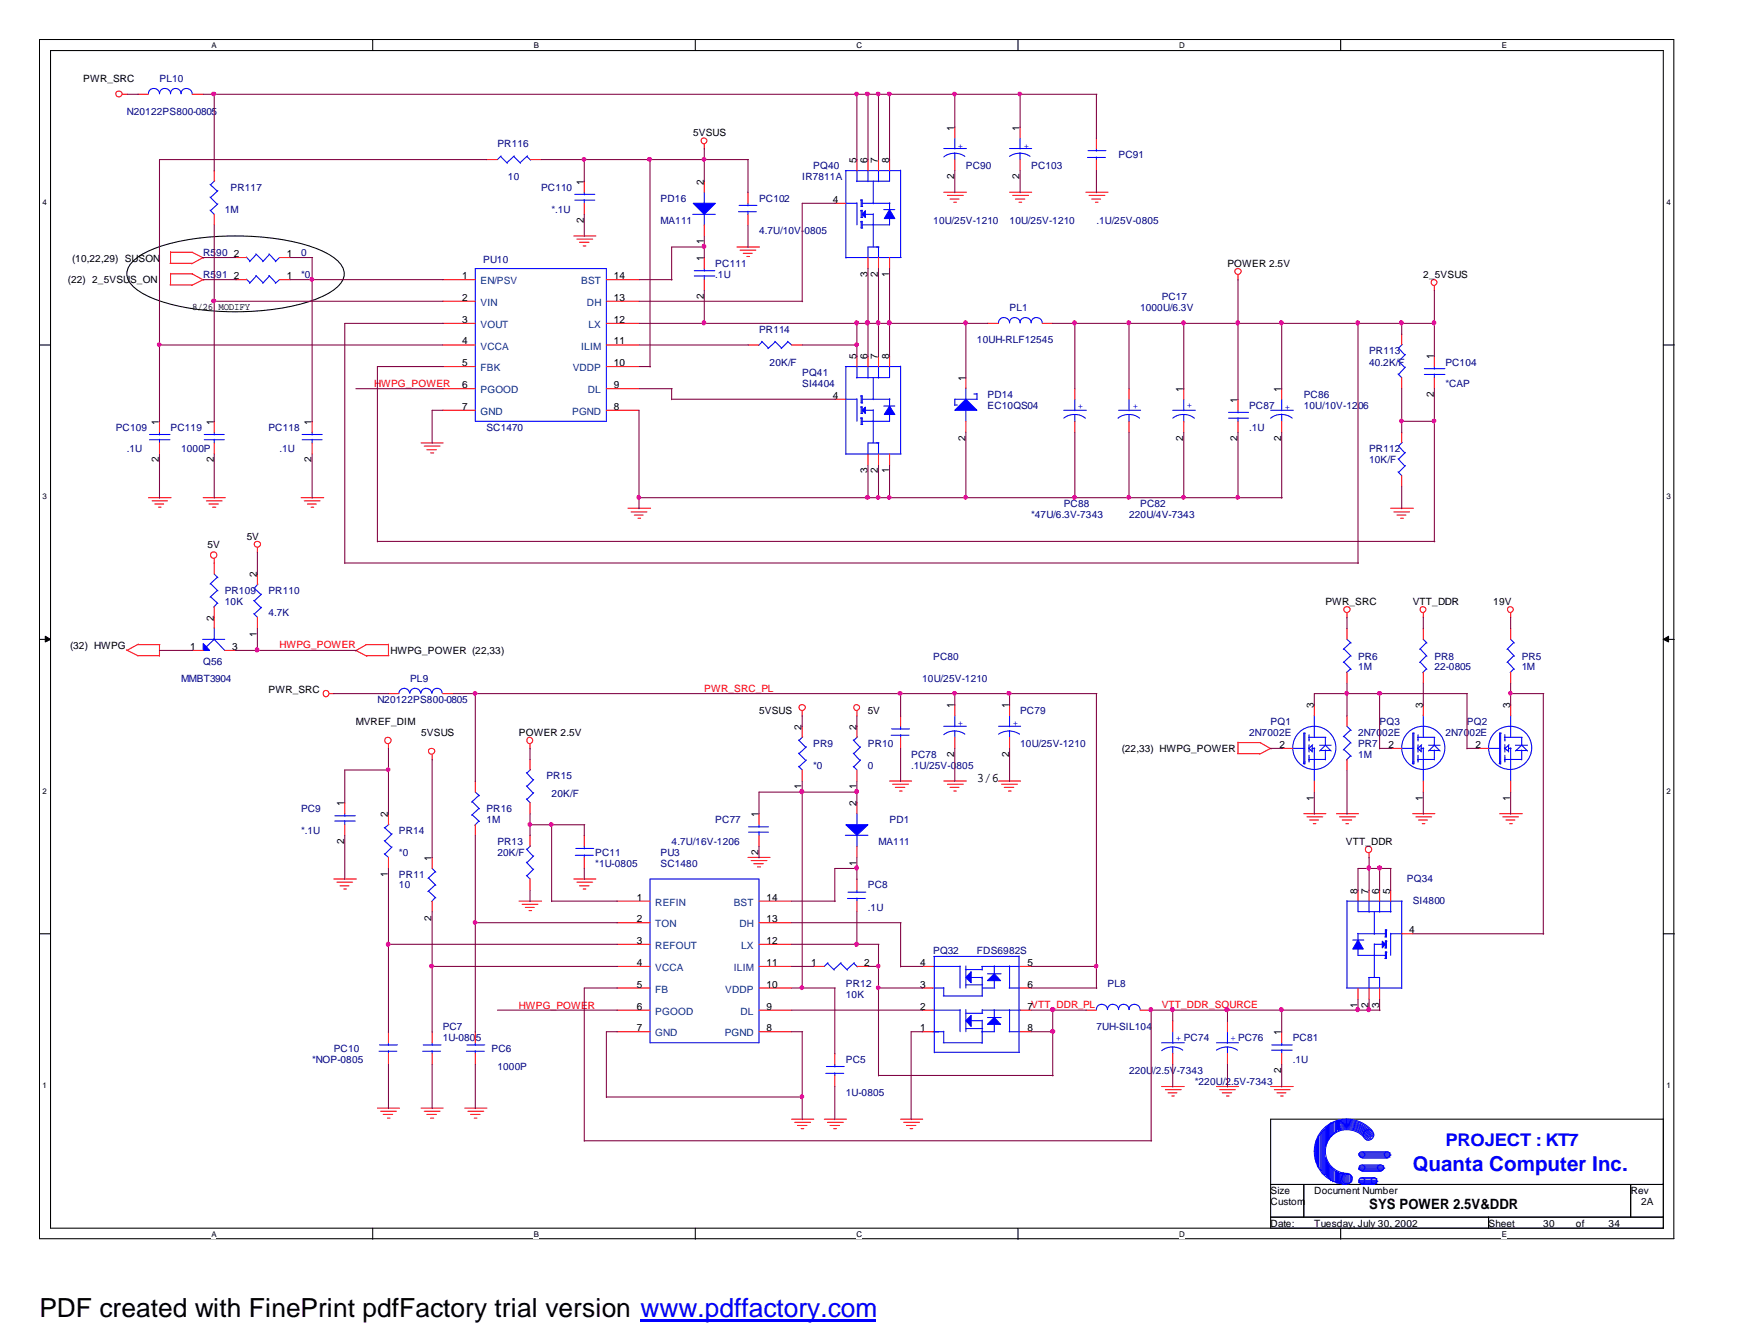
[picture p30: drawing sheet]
<svg xmlns="http://www.w3.org/2000/svg" width="279mm" height="216mm" viewBox="0 0 279 216" stroke-linecap="round" stroke-linejoin="round" font-family="sans-serif">
<defs><g id="words">
<text font-size="4.2" x="6.3" y="211.7">PDF created with FinePrint pdfFactory trial version www.pdffactory.com</text>
<text font-size="3.3" fill="#00f" x="227.2" y="188.2">Quanta Computer Inc.</text>
<text font-size="2.8" fill="#00f" x="232.5" y="184.2">PROJECT : KT7</text>
<text font-size="2.3" x="220.2" y="194.3">SYS POWER 2.5V&amp;DDR</text>
<text font-size="2.1" x="157.1" y="125.6">3/6</text>
<g font-size="1.6">
<text x="13.4" y="13.1">PWR_SRC</text>
<text x="111.5" y="21.9">5VSUS</text>
<text x="153.5" y="21" transform="rotate(-90 153.5 21)">1</text>
<text x="164" y="21" transform="rotate(-90 164 21)">1</text>
<text x="93.9" y="29.7" transform="rotate(-90 93.9 29.7)">1</text>
<text x="113.2" y="29.7" transform="rotate(-90 113.2 29.7)">2</text>
<text x="137.8" y="26.2" transform="rotate(-90 137.8 26.2)">5</text>
<text x="139.5" y="26.2" transform="rotate(-90 139.5 26.2)">6</text>
<text x="141.2" y="26.2" transform="rotate(-90 141.2 26.2)">7</text>
<text x="143" y="26.2" transform="rotate(-90 143 26.2)">8</text>
<text x="153.5" y="28.8" transform="rotate(-90 153.5 28.8)">2</text>
<text x="164" y="28.8" transform="rotate(-90 164 28.8)">2</text>
<text x="93.9" y="35.8" transform="rotate(-90 93.9 35.8)">2</text>
<text x="133.9" y="32.6">4</text>
<text x="37.6" y="41.3">2</text>
<text x="46.1" y="41.3">1</text>
<text x="113.2" y="42" transform="rotate(-90 113.2 42)">1</text>
<text x="113.2" y="39.3" transform="rotate(-90 113.2 39.3)">1</text>
<text x="10.9" y="45.6">(22) 2_5VSUS_ON</text>
<text x="11.6" y="42.1">(10,22,29) SUSON</text>
<text x="37.6" y="44.9">2</text>
<text x="46.1" y="44.9">1</text>
<text x="74.3" y="44.9">1</text>
<text x="98.7" y="44.9">14</text>
<text x="139.5" y="44.5" transform="rotate(-90 139.5 44.5)">3</text>
<text x="141.2" y="44.5" transform="rotate(-90 141.2 44.5)">2</text>
<text x="143" y="44.5" transform="rotate(-90 143 44.5)">1</text>
<text x="197.4" y="42.9">POWER 2.5V</text>
<text x="228.9" y="44.7">2_5VSUS</text>
<text x="30.9" y="49.8">8/26 MODIFY</text>
<text x="74.3" y="48.3">2</text>
<text x="74.3" y="51.9">3</text>
<text x="98.7" y="51.9">12</text>
<text x="98.7" y="48.3">13</text>
<text x="113.2" y="48.1" transform="rotate(-90 113.2 48.1)">2</text>
<text x="74.3" y="55.4">4</text>
<text x="74.3" y="58.8">5</text>
<text x="98.7" y="58.8">10</text>
<text x="98.7" y="55.4">11</text>
<text x="137.8" y="57.7" transform="rotate(-90 137.8 57.7)">5</text>
<text x="139.5" y="57.7" transform="rotate(-90 139.5 57.7)">6</text>
<text x="141.2" y="57.7" transform="rotate(-90 141.2 57.7)">7</text>
<text x="143" y="57.7" transform="rotate(-90 143 57.7)">8</text>
<text x="230.6" y="57.7" transform="rotate(-90 230.6 57.7)">1</text>
<text x="74.3" y="62.4">6</text>
<text x="74.3" y="65.9">7</text>
<text x="98.7" y="65.9">8</text>
<text x="98.7" y="62.4">9</text>
<text x="133.9" y="64.1">4</text>
<text x="155.3" y="61.3" transform="rotate(-90 155.3 61.3)">1</text>
<text x="190.3" y="63" transform="rotate(-90 190.3 63)">1</text>
<text x="199.1" y="64.8" transform="rotate(-90 199.1 64.8)">1</text>
<text x="206.1" y="63" transform="rotate(-90 206.1 63)">1</text>
<text x="230.6" y="63.8" transform="rotate(-90 230.6 63.8)">2</text>
<text x="25.6" y="68.3" transform="rotate(-90 25.6 68.3)">1</text>
<text x="34.4" y="68.3" transform="rotate(-90 34.4 68.3)">1</text>
<text x="50.1" y="68.3" transform="rotate(-90 50.1 68.3)">1</text>
<text x="155.3" y="70.9" transform="rotate(-90 155.3 70.9)">2</text>
<text x="190.3" y="70.9" transform="rotate(-90 190.3 70.9)">2</text>
<text x="199.1" y="70.9" transform="rotate(-90 199.1 70.9)">2</text>
<text x="206.1" y="70.9" transform="rotate(-90 206.1 70.9)">2</text>
<text x="25.6" y="74.3" transform="rotate(-90 25.6 74.3)">2</text>
<text x="34.4" y="74.3" transform="rotate(-90 34.4 74.3)">2</text>
<text x="50.1" y="74.3" transform="rotate(-90 50.1 74.3)">2</text>
<text x="139.5" y="76.1" transform="rotate(-90 139.5 76.1)">3</text>
<text x="141.2" y="76.1" transform="rotate(-90 141.2 76.1)">2</text>
<text x="143" y="76.1" transform="rotate(-90 143 76.1)">1</text>
<text x="33.4" y="88.1">5V</text>
<text x="39.7" y="86.8">5V</text>
<text x="41.3" y="92.8" transform="rotate(-90 41.3 92.8)">2</text>
<text x="34.4" y="99.8" transform="rotate(-90 34.4 99.8)">2</text>
<text x="213.2" y="97.3">PWR_SRC</text>
<text x="227.2" y="97.3">VTT_DDR</text>
<text x="240.2" y="97.3">19V</text>
<text x="11.3" y="104.3">(32) HWPG</text>
<text x="30.6" y="104.5">1</text>
<text x="37.3" y="104.5">3</text>
<text x="41.3" y="102.4" transform="rotate(-90 41.3 102.4)">1</text>
<text x="62.8" y="105.2">HWPG_POWER (22,33)</text>
<text x="43.2" y="111.3">PWR_SRC</text>
<text x="153.5" y="113.9" transform="rotate(-90 153.5 113.9)">1</text>
<text x="162.3" y="113.9" transform="rotate(-90 162.3 113.9)">1</text>
<text x="211.3" y="113.9" transform="rotate(-90 211.3 113.9)">3</text>
<text x="228.9" y="113.9" transform="rotate(-90 228.9 113.9)">3</text>
<text x="242.9" y="113.9" transform="rotate(-90 242.9 113.9)">3</text>
<text x="57.2" y="116.6">MVREF_DIM</text>
<text x="67.7" y="118.3">5VSUS</text>
<text x="83.5" y="118.3">POWER 2.5V</text>
<text x="122.1" y="114.8">5VSUS</text>
<text x="128.9" y="117.3" transform="rotate(-90 128.9 117.3)">2</text>
<text x="137.8" y="117.3" transform="rotate(-90 137.8 117.3)">2</text>
<text x="139.6" y="114.8">5V</text>
<text x="153.5" y="121.7" transform="rotate(-90 153.5 121.7)">2</text>
<text x="162.3" y="121.7" transform="rotate(-90 162.3 121.7)">2</text>
<text x="180.4" y="120.9">(22,33) HWPG_POWER</text>
<text x="205.8" y="120.2">2</text>
<text x="223.4" y="120.2">2</text>
<text x="237.3" y="120.2">2</text>
<text x="55.4" y="129.6" transform="rotate(-90 55.4 129.6)">1</text>
<text x="62.4" y="131.4" transform="rotate(-90 62.4 131.4)">2</text>
<text x="122" y="131.4" transform="rotate(-90 122 131.4)">1</text>
<text x="128.9" y="126.9" transform="rotate(-90 128.9 126.9)">1</text>
<text x="137.8" y="129.6" transform="rotate(-90 137.8 129.6)">2</text>
<text x="137.8" y="126.9" transform="rotate(-90 137.8 126.9)">1</text>
<text x="211.3" y="128.7" transform="rotate(-90 211.3 128.7)">1</text>
<text x="228.9" y="128.7" transform="rotate(-90 228.9 128.7)">1</text>
<text x="242.9" y="128.7" transform="rotate(-90 242.9 128.7)">1</text>
<text x="55.4" y="135.7" transform="rotate(-90 55.4 135.7)">2</text>
<text x="122" y="137.4" transform="rotate(-90 122 137.4)">2</text>
<text x="216.5" y="135.8">VTT_DDR</text>
<text x="62.4" y="141" transform="rotate(-90 62.4 141)">1</text>
<text x="69.4" y="138.4" transform="rotate(-90 69.4 138.4)">1</text>
<text x="137.8" y="139.2" transform="rotate(-90 137.8 139.2)">1</text>
<text x="218.4" y="143.7" transform="rotate(-90 218.4 143.7)">8</text>
<text x="220.1" y="143.7" transform="rotate(-90 220.1 143.7)">7</text>
<text x="221.8" y="143.7" transform="rotate(-90 221.8 143.7)">6</text>
<text x="223.6" y="143.7" transform="rotate(-90 223.6 143.7)">5</text>
<text x="69.4" y="148" transform="rotate(-90 69.4 148)">2</text>
<text x="102.4" y="144.8">1</text>
<text x="102.4" y="148.3">2</text>
<text x="123.3" y="148.3">13</text>
<text x="123.3" y="144.8">14</text>
<text x="102.4" y="151.7">3</text>
<text x="102.4" y="155.3">4</text>
<text x="123.3" y="155.3">11</text>
<text x="123.3" y="151.7">12</text>
<text x="130.5" y="155.3">1</text>
<text x="139" y="155.3">2</text>
<text x="148" y="155.3">4</text>
<text x="165.3" y="155.3">5</text>
<text x="226.7" y="150">4</text>
<text x="102.4" y="158.8">5</text>
<text x="123.3" y="158.8">10</text>
<text x="148" y="158.8">3</text>
<text x="165.3" y="158.8">6</text>
<text x="218.4" y="162" transform="rotate(-90 218.4 162)">1</text>
<text x="220.1" y="162" transform="rotate(-90 220.1 162)">2</text>
<text x="221.8" y="162" transform="rotate(-90 221.8 162)">3</text>
<text x="102.4" y="162.3">6</text>
<text x="102.4" y="165.8">7</text>
<text x="123.3" y="165.8">8</text>
<text x="123.3" y="162.3">9</text>
<text x="148" y="165.8">1</text>
<text x="148" y="162.3">2</text>
<text x="165.3" y="165.8">8</text>
<text x="165.3" y="162.3">7VTT_DDR_PL</text>
<text x="206.1" y="166.5" transform="rotate(-90 206.1 166.5)">1</text>
<text x="206.1" y="172.5" transform="rotate(-90 206.1 172.5)">2</text>
<text x="204.4" y="191.9">Size</text>
<text x="211.4" y="191.9">Document Number</text>
<text x="262.3" y="191.9">Rev</text>
<text x="204.4" y="193.7">Custom</text>
<text x="204.4" y="197.2">Date:</text>
<text x="211.4" y="197.2">Tuesday, July 30, 2002</text>
<text x="239.4" y="197.2">Sheet</text>
<text x="248.2" y="197.2">30</text>
<text x="253.5" y="197.2">of</text>
<text x="258.7" y="197.2">34</text>
<text x="264" y="193.7">2A</text>
</g>
<g font-size="1.6" fill="#000080">
<text x="25.7" y="13.1">PL10</text>
<text x="20.4" y="18.5">N20122PS800-0805</text>
<text x="80" y="23.7">PR116</text>
<text x="81.7" y="29">10</text>
<text x="129" y="29">IR7811A</text>
<text x="130.8" y="27.2">PQ40</text>
<text x="155.4" y="27.2">PC90</text>
<text x="165.9" y="27.2">PC103</text>
<text x="179.9" y="25.4">PC91</text>
<text x="36.2" y="34.2">1M</text>
<text x="37.1" y="30.6">PR117</text>
<text x="87" y="30.6">PC110</text>
<text x="88.7" y="34.2">*.1U</text>
<text x="106.3" y="32.4">PD16</text>
<text x="106.3" y="36">MA111</text>
<text x="122.1" y="32.4">PC102</text>
<text x="150.1" y="36">10U/25V-1210</text>
<text x="162.4" y="36">10U/25V-1210</text>
<text x="176.4" y="36">.1U/25V-0805</text>
<text x="32.7" y="41.2">R590</text>
<text x="48.4" y="41.2">0</text>
<text x="122.1" y="37.7">4.7U/10V-</text>
<text x="129.4" y="37.7">0805</text>
<text x="32.7" y="44.7">R591</text>
<text x="48.4" y="44.7">*0</text>
<text x="77.7" y="42.2">PU10</text>
<text x="115.1" y="42.9">PC111</text>
<text x="115.1" y="44.7">.1U</text>
<text x="122.1" y="53.5">PR114</text>
<text x="162.4" y="50">PL1</text>
<text x="183.4" y="50">1000U/6.3V</text>
<text x="186.9" y="48.2">PC17</text>
<text x="123.8" y="58.8">20K/F</text>
<text x="157.1" y="55.2">10UH-RLF12545</text>
<text x="220.2" y="57">PR113</text>
<text x="220.2" y="58.8">40.2K/F</text>
<text x="232.5" y="58.8">PC104</text>
<text x="129" y="60.5">PQ41</text>
<text x="129" y="62.2">SI4404</text>
<text x="158.8" y="64">PD14</text>
<text x="158.8" y="65.7">EC10QS04</text>
<text x="200.9" y="65.7">PC87</text>
<text x="209.7" y="64">PC86</text>
<text x="209.7" y="65.7">10U/10V-1206</text>
<text x="232.5" y="62.2">*CAP</text>
<text x="18.6" y="69.3">PC109</text>
<text x="27.4" y="69.3">PC119</text>
<text x="43.2" y="69.3">PC118</text>
<text x="78.2" y="69.3">SC1470</text>
<text x="200.9" y="69.3">.1U</text>
<text x="20.4" y="72.7">.1U</text>
<text x="29.1" y="72.7">1000P</text>
<text x="45" y="72.7">.1U</text>
<text x="220.2" y="72.7">PR112</text>
<text x="220.2" y="74.5">10K/F</text>
<text x="165.9" y="83.2">*47U/6.3V-7343</text>
<text x="171.1" y="81.5">PC88</text>
<text x="181.6" y="83.2">220U/4V-7343</text>
<text x="183.4" y="81.5">PC82</text>
<text x="36.2" y="95.5">PR109</text>
<text x="43.2" y="95.5">PR110</text>
<text x="36.2" y="97.3">10K</text>
<text x="43.2" y="99.1">4.7K</text>
<text x="32.7" y="106.9">Q56</text>
<text x="150.1" y="106.1">PC80</text>
<text x="218.4" y="106.1">PR6</text>
<text x="218.4" y="107.8">1M</text>
<text x="230.7" y="106.1">PR8</text>
<text x="230.7" y="107.8">22-0805</text>
<text x="244.8" y="106.1">PR5</text>
<text x="244.8" y="107.8">1M</text>
<text x="29.1" y="109.6">MMBT3904</text>
<text x="60.7" y="113">N20122PS800-0805</text>
<text x="66" y="109.6">PL9</text>
<text x="148.3" y="109.6">10U/25V-1210</text>
<text x="164.1" y="114.8">PC79</text>
<text x="200.9" y="118.3">2N7002E</text>
<text x="204.4" y="116.6">PQ1</text>
<text x="218.4" y="118.3">2N7002E</text>
<text x="221.9" y="116.6">PQ3</text>
<text x="232.5" y="118.3">2N7002E</text>
<text x="236" y="116.6">PQ2</text>
<text x="87.9" y="125.3">PR15</text>
<text x="130.8" y="120.1">PR9</text>
<text x="130.8" y="123.6">*0</text>
<text x="139.6" y="120.1">PR10</text>
<text x="139.6" y="123.6">0</text>
<text x="146.6" y="121.8">PC78</text>
<text x="146.6" y="123.6">.1U/25V-0805</text>
<text x="164.1" y="120.1">10U/25V-1210</text>
<text x="218.4" y="120.1">PR7</text>
<text x="218.4" y="121.8">1M</text>
<text x="48.4" y="130.6">PC9</text>
<text x="78.2" y="130.6">PR16</text>
<text x="88.7" y="128.1">20K/F</text>
<text x="48.4" y="134.1">*.1U</text>
<text x="64.2" y="134.1">PR14</text>
<text x="64.2" y="137.6">*0</text>
<text x="78.2" y="132.3">1M</text>
<text x="80" y="135.8">PR13</text>
<text x="80" y="137.6">20K/F</text>
<text x="95.8" y="137.6">PC11</text>
<text x="106.3" y="137.6">PU3</text>
<text x="108" y="135.8">4.7U/16V-1206</text>
<text x="115.1" y="132.3">PC77</text>
<text x="141.3" y="135.8">MA111</text>
<text x="143.1" y="132.3">PD1</text>
<text x="64.2" y="141.1">PR11</text>
<text x="64.2" y="142.8">10</text>
<text x="95.8" y="139.4">*1U-0805</text>
<text x="106.3" y="139.4">SC1480</text>
<text x="139.6" y="142.8">PC8</text>
<text x="226.3" y="141.8">PQ34</text>
<text x="139.6" y="146.4">.1U</text>
<text x="227.2" y="145.3">SI4800</text>
<text x="150.1" y="153.3">PQ32</text>
<text x="157.1" y="153.3">FDS6982S</text>
<text x="136.1" y="158.7">PR12</text>
<text x="136.1" y="160.4">10K</text>
<text x="178.1" y="158.7">PL8</text>
<text x="71.2" y="165.6">PC7</text>
<text x="71.2" y="167.4">1U-0805</text>
<text x="176.4" y="165.6">7UH-SIL104</text>
<text x="207.9" y="167.4">PC81</text>
<text x="50.2" y="170.9">*NOP-0805</text>
<text x="53.7" y="169.2">PC10</text>
<text x="79.1" y="169.2">PC6</text>
<text x="80" y="172">1000P</text>
<text x="136.1" y="170.9">PC5</text>
<text x="181.6" y="172.6">220U</text>
<text x="185.5" y="172.6">/2.5V-7343</text>
<text x="207.9" y="170.9">.1U</text>
<text x="136.1" y="176.2">1U-0805</text>
<text x="192.2" y="174.4">*220U/2.5V-7343</text>
</g>
<g font-size="1.6" fill="#00f">
<text x="154.1" y="23.9">+</text>
<text x="164.7" y="23.9">+</text>
<text x="173.4" y="65.7">+</text>
<text x="182.2" y="65.7">+</text>
<text x="190.9" y="65.5">+</text>
<text x="206.7" y="66">+</text>
<text x="154.1" y="116.8">+</text>
<text x="162.9" y="116.8">+</text>
<text x="189.1" y="167.4">+ PC74</text>
<text x="198" y="167.4">+ PC76</text>
</g>
<g font-size="1.6" fill="#004080">
<text x="77.3" y="45.7">EN/PSV</text>
<text x="93.5" y="45.7">BST</text>
<text x="77.3" y="49.2">VIN</text>
<text x="77.3" y="52.7">VOUT</text>
<text x="94.4" y="49.2">DH</text>
<text x="94.7" y="52.7">LX</text>
<text x="77.3" y="56.2">VCCA</text>
<text x="77.3" y="59.7">FBK</text>
<text x="92.1" y="59.7">VDDP</text>
<text x="93.5" y="56.2">ILIM</text>
<text x="77.3" y="63.2">PGOOD</text>
<text x="94.6" y="63.2">DL</text>
<text x="77.3" y="66.7">GND</text>
<text x="92" y="66.7">PGND</text>
<text x="105.4" y="145.6">REFIN</text>
<text x="105.4" y="149.1">TON</text>
<text x="118" y="145.6">BST</text>
<text x="119" y="149.1">DH</text>
<text x="105.4" y="152.6">REFOUT</text>
<text x="119.2" y="152.6">LX</text>
<text x="105.4" y="156.1">VCCA</text>
<text x="105.4" y="159.6">FB</text>
<text x="116.7" y="159.6">VDDP</text>
<text x="118" y="156.1">ILIM</text>
<text x="105.4" y="163.2">PGOOD</text>
<text x="105.4" y="166.6">GND</text>
<text x="116.6" y="166.6">PGND</text>
<text x="119.1" y="163.2">DL</text>
</g>
<g font-size="1.6" fill="#f00">
<text x="60.2" y="62.2">HWPG_POWER</text>
<text x="45" y="104.1">HWPG_POWER</text>
<text x="113.3" y="111.2">PWR_SRC_PL</text>
<text x="186.9" y="162">VTT_DDR_SOURCE</text>
<text x="83.5" y="162.1">HWPG_POWER</text>
</g>
<g font-size="1.3">
<text x="34" y="7.8">A</text>
<text x="85.9" y="7.8">B</text>
<text x="137.8" y="7.8">C</text>
<text x="189.7" y="7.8">D</text>
<text x="241.6" y="7.8">E</text>
<text x="6.9" y="32.9">4</text>
<text x="268.1" y="32.9">4</text>
<text x="6.9" y="80.3">3</text>
<text x="268.1" y="80.3">3</text>
<text x="6.9" y="127.6">2</text>
<text x="268.1" y="127.6">2</text>
<text x="6.9" y="174.9">1</text>
<text x="268.1" y="174.9">1</text>
<text x="34" y="198.9">A</text>
<text x="85.9" y="198.9">B</text>
<text x="137.8" y="198.9">C</text>
<text x="189.7" y="198.9">D</text>
<text x="241.6" y="198.9">E</text>
</g>
</g></defs>
<path d="M6.3 6.3h262.9v192.8h-262.9zM8.1 8.1h259.4v189.3h-259.4z" fill="none" stroke="#000" stroke-width=".17"/>
<g fill="#fff">
<path d="M34 6.6h.8v1.4h-.8z"/>
<path d="M34 197.7h.8v1.4h-.8z"/>
</g>
<path d="M59.9 6.3v1.8M59.9 197.4v1.8" fill="none" stroke="#000" stroke-width=".17"/>
<g fill="#fff">
<path d="M85.9 6.6h.8v1.4h-.8z"/>
<path d="M85.9 197.7h.8v1.4h-.8z"/>
</g>
<path d="M111.8 6.3v1.8M111.8 197.4v1.8" fill="none" stroke="#000" stroke-width=".17"/>
<g fill="#fff">
<path d="M137.8 6.6h.9v1.4h-.9z"/>
<path d="M137.8 197.7h.9v1.4h-.9z"/>
</g>
<path d="M163.7 6.3v1.8M163.7 197.4v1.8" fill="none" stroke="#000" stroke-width=".17"/>
<g fill="#fff">
<path d="M189.7 6.6h.9v1.4h-.9z"/>
<path d="M189.7 197.7h.9v1.4h-.9z"/>
</g>
<path d="M215.6 6.3v1.8M215.6 197.4v1.8" fill="none" stroke="#000" stroke-width=".17"/>
<g fill="#fff">
<path d="M241.6 6.6h.8v1.4h-.8z"/>
<path d="M241.6 197.7h.8v1.4h-.8z"/>
<path d="M6.9 31.8h.6v1.4h-.6z"/>
<path d="M268.1 31.8h.6v1.4h-.6z"/>
<path d="M6.9 79.1h.6v1.4h-.6z"/>
<path d="M268.1 79.1h.6v1.4h-.6z"/>
</g>
<path d="M6.3 55.5h1.8M267.5 55.5h1.8" fill="none" stroke="#000" stroke-width=".17"/>
<g fill="#fff">
<path d="M6.9 126.4h.6v1.4h-.6z"/>
<path d="M268.1 126.4h.6v1.4h-.6z"/>
</g>
<path d="M6.3 102.8h1.8M267.5 102.8h1.8" fill="none" stroke="#000" stroke-width=".17"/>
<g fill="#000" stroke="#000" stroke-width=".16">
<path d="M7.3 102.3l.8 .5-.8 .4z" fill-rule="evenodd"/>
<path d="M267.5 102.8l.9-.5v.9z" fill-rule="evenodd"/>
</g>
<g fill="#fff">
<path d="M6.9 173.7h.6v1.5h-.6z"/>
<path d="M268.1 173.7h.6v1.5h-.6z"/>
</g>
<path d="M21.4 42a15.2 15.2 0 0 1 7.1-3.1 44.8 44.8 0 0 1 21.7 .8 9.9 9.9 0 0 1 4.7 2.9 2.46 2.46 0 0 1-.6 3.5 15.7 15.7 0 0 1-7.1 3.1 43.8 43.8 0 0 1-21.7-.9 10 10 0 0 1-4.6-2.9 2.48 2.48 0 0 1 .5-3.4zM6.3 150.1h1.8M267.5 150.1h1.8M204.4 179.9h63.1v17.5h-63.1zM204.4 190.4h63.1M204.4 195.7h63.1M209.7 190.4v5.3M239.4 195.7v1.7M262.3 190.4v5.3" fill="none" stroke="#000" stroke-width=".17"/>
<g fill="none" stroke="#f00" stroke-width=".17">
<path d="M19.7 15.2h.8M22.2 15.2h1.7M30.9 15.2h1.8M34.5 27.4v1.7M34.5 34.5v1.7M78.2 25.7h1.8M85.3 25.7h1.7M92.3 37.9h3.5M92.8 38.4h2.5M93.2 38.9h1.5M93.8 39.5h.4M94 29.1v1.8"/>
<path d="M94 32.7v1.8M113.3 23.2v.8M113.3 29.1v1.8M113.3 36.2v1.7M118.5 39.7h3.7M120.3 30.9v1.8M120.3 34.5v1.7M134.3 32.7h1.8M137.8 25.7v1.7M139.6 25.7v1.7M141.3 25.7v1.7M143.1 25.7v1.7"/>
<path d="M151.8 30.9h3.6M152.4 31.4h2.5M152.8 32h1.5M153.4 32.5h.4M153.6 20.4v1.8M153.6 25.7v1.7M162.4 30.9h3.5M162.9 31.4h2.5M163.3 32h1.5M163.9 32.5h.4M164.1 20.4v1.8M164.1 25.7v1.7"/>
<path d="M174.7 30.9h3.5M175.2 31.4h2.5M175.6 32h1.4M176.2 32.5h.4M176.4 22.2v1.7M176.4 25.7v1.7M27.3 45.8h3.6M27.3 42.3h3.6M27.4 44h3.6M27.4 40.5v1.8M27.4 43.9v1.9M27.4 40.6h3.6"/>
<path d="M30.9 44l1.9 1M30.9 40.6l1.9 .9M32.7 45l-1.9 .9M32.7 41.4l-1.9 1M37.9 41.4h1.8M37.9 45h1.8M45 41.4h1.7M45 45h1.7M71.2 45h5.3M71.2 55.5h5.3M71.2 52h5.3M71.2 48.4h5.3"/>
<path d="M71.2 58.9h5.3M97.5 45h5.3M97.5 55.5h5.3M97.5 52h5.3M97.5 48.4h5.3M97.5 58.9h5.3M113.3 41.4v1.8M113.3 45v1.7M119 40.2h2.6M119.5 40.7h1.5M120.1 41.2h.5M120.3 55.5h1.8"/>
<path d="M127.3 55.5h1.7M137.8 57.2v1.7M139.6 41.4v1.8M139.6 57.2v1.7M141.3 41.4v1.8M141.3 57.2v1.7M143.1 41.4v1.8M143.1 57.2v1.7M158.8 52h1.8M167.6 52h1.7M199.1 44.2v.8M225.5 53.7v1.8"/>
<path d="M230.7 46v.7M230.7 57.2v1.7M25.7 67.7v1.8M25.7 71.2v1.8M34.5 67.7v1.8M34.5 71.2v1.8M50.2 67.7v1.8M50.2 71.2v1.8M67.7 71.2h3.6M68.2 71.7h2.6M68.7 72.3h1.5M69.3 72.8h.5"/>
<path d="M71.2 62.5h5.3M71.2 66h5.3M97.5 62.5h5.3M97.5 66h5.3M134.3 64.2h1.8M139.6 73v1.8M141.3 73v1.8M143.1 73v1.8M155.4 60.7v1.8M155.4 67.7v1.8M172.9 62.5v1.7M172.9 67.7v1.8"/>
<path d="M181.6 62.5v1.7M181.6 67.7v1.8M190.4 62.5v1.7M190.4 67.7v1.8M199.1 64.2v1.8M199.1 67.7v1.8M206.2 62.5v1.7M206.2 67.7v1.8M225.5 60.7v1.8M225.5 69.5v1.7M225.5 76.5v1.7M230.7 60.7v1.8"/>
<path d="M23.9 80h3.6M24.5 80.5h2.4M24.9 81h1.4M25.5 81.5h.4M32.7 80h3.5M33.2 80.5h2.5M33.6 81h1.5M34.2 81.5h.5M34.5 89.8v2.5M34.5 97.5v3.5M41.4 88.1v.7M41.4 92.3v1.7"/>
<path d="M41.4 99.2v1.8M48.4 80h3.7M48.9 80.5h2.6M49.4 81h1.5M50 81.5h.5M101 81.7h3.6M101.5 82.3h2.6M102 82.8h1.5M102.6 83.3h.4M216.7 98.6v.7M223.7 81.7h3.6M224.2 82.3h2.5"/>
<path d="M224.7 82.8h1.4M225.3 83.3h.4M228.9 98.6v.7M243 98.6v.7M20.3 104.5l1.9 .9M22.1 105.4h3.6M22.2 103.6h3.5M22.3 103.5l-1.9 1.1M25.7 103.6v1.9M30.9 104.6h1.8M36.2 104.6h1.7M53 111.5h.8"/>
<path d="M57.2 104.6l1.8 .9M58.8 103.6h3.7M58.9 105.4h3.7M58.9 103.6l-1.8 1M62.5 103.5v1.9M62.5 119.6v.8M62.5 111.5h1.7M71.2 111.5h1.8M85.3 119.6v.8M129 114.3v.8M129 116.8v1.7M137.8 114.3v.8"/>
<path d="M137.8 116.8v1.7M144.9 115.1v1.7M144.9 118.5v1.8M153.6 113.3v1.8M153.6 118.5v1.8M162.4 113.3v1.8M162.4 118.5v1.8M199.1 119.3v1.9M199.1 119.4h3.7M202.7 119.4l1.8 1M211.4 113.3v1.8M216.7 101v1.8"/>
<path d="M216.7 108v1.8M216.7 115.1v1.7M228.9 101v1.8M228.9 108v1.8M228.9 113.3v1.8M243 101v1.8M243 108v1.8M243 113.3v1.8M55.5 129v1.8M55.5 132.6v1.7M62.5 130.8v1.8M62.5 137.8v1.8"/>
<path d="M69.5 121.3v.9M69.5 137.8v1.8M76.5 125.6v1.7M76.5 132.6v1.7M85.3 122.1v1.7M85.3 129v1.8M85.3 134.3v1.8M94 134.3v1.8M94 137.8v1.8M120.3 137.8h3.6M120.8 138.3h2.6M121.2 138.9h1.6"/>
<path d="M121.8 139.4h.5M122.1 130.8v1.8M122.1 134.3v1.8M129 123.8v1.8M137.8 123.8v1.8M137.8 129v1.8M137.8 136.1v1.7M143.1 125.6h3.5M143.6 126.1h2.5M144 126.6h1.5M144.7 127.2h.4M151.8 125.6h3.6"/>
<path d="M152.4 126.1h2.5M152.8 126.6h1.5M153.4 127.2h.4M160.6 125.6h3.6M161.1 126.1h2.6M161.5 126.6h1.6M162.2 127.2h.4M199.1 121.2h3.6M204.4 120.3l-1.8 .9M206.2 120.3h1.7M209.7 130.8h3.6M210.2 131.3h2.6"/>
<path d="M210.7 131.8h1.4M211.2 132.4h.5M211.4 125.6v1.7M215 130.8h3.5M215.5 131.3h2.5M215.9 131.8h1.5M216.5 132.4h.4M216.7 122.1v1.7M220.2 137.2v.7M223.7 120.3h1.8M227.2 130.8h3.6M227.8 131.3h2.5"/>
<path d="M228.2 131.8h1.4M228.8 132.4h.4M228.9 125.6v1.7M237.7 120.3h1.7M241.2 130.8h3.7M241.7 131.3h2.6M242.2 131.8h1.5M242.8 132.4h.4M243 125.6v1.7M53.7 141.3h3.6M54.2 141.8h2.5M54.7 142.4h1.4"/>
<path d="M55.3 142.9h.4M69.5 144.9v1.7M83.5 144.9h3.6M84 145.4h2.5M84.5 145.9h1.4M85.1 146.4h.4M85.3 141.3v1.8M92.3 141.3h3.5M92.8 141.8h2.5M93.2 142.4h1.5M93.8 142.9h.4M99.2 144.9h5.4"/>
<path d="M99.2 158.8h5.4M99.2 155.4h5.4M99.2 148.3h5.4M99.2 151.8h5.4M122.1 144.9h5.2M122.1 158.8h5.2M122.1 155.4h5.2M122.1 148.3h5.2M122.1 151.8h5.2M130.8 155.4h1.8M137.8 141.3v1.8M137.8 144.9v1.7"/>
<path d="M137.8 155.4h1.8M148.3 158.8h1.8M148.3 155.4h1.8M164.1 158.8h1.8M164.1 155.4h1.8M218.4 143.1v1.8M218.4 158.8v1.8M220.2 143.1v1.8M220.2 158.8v1.8M221.9 143.1v1.8M221.9 158.8v1.8M223.7 143.1v1.8"/>
<path d="M225.5 150.1h1.7M60.7 178.1h3.6M61.2 178.6h2.6M61.6 179.2h1.6M62.3 179.7h.4M62.5 165.9v1.7M62.5 169.3v1.8M67.7 178.1h3.6M68.2 178.6h2.6M68.7 179.2h1.5M69.3 179.7h.5M69.5 165.9v1.7"/>
<path d="M69.5 169.3v1.8M74.8 178.1h3.5M75.3 178.6h2.5M75.7 179.2h1.5M76.3 179.7h.4M76.5 165.9v1.7M76.5 169.3v1.8M99.2 165.9h5.4M99.2 162.4h5.4M122.1 165.9h5.2M122.1 162.4h5.2M127.3 179.9h3.6"/>
<path d="M132.6 179.9h3.5M134.3 169.3v1.8M134.3 172.9v1.8M144.9 179.9h3.5M148.3 165.9h1.8M148.3 162.4h1.8M164.1 165.9h1.8M164.1 162.4h1.8M174.7 162.4h1.7M183.4 162.4h1.8M186.9 174.7h3.6M187.5 175.2h2.5"/>
<path d="M187.9 175.7h1.4M188.5 176.2h.4M188.6 164.1v1.8M188.6 169.3v1.8M195.7 174.7h3.5M196.2 175.2h2.5M196.6 175.7h1.5M197.3 176.2h.4M197.4 164.1v1.8M197.4 169.3v1.8M204.4 174.7h3.6M205 175.2h2.5"/>
<path d="M205.4 175.7h1.4M206 176.2h.4M206.2 165.9v1.7M206.2 169.3v1.8M127.8 180.4h2.6M128.3 180.9h1.5M128.9 181.4h.4M133.1 180.4h2.5M133.5 180.9h1.5M134.1 181.4h.4M145.4 180.4h2.5M145.8 180.9h1.5"/>
<path d="M146.4 181.4h.4"/>
<circle cx="19.1" cy="15.1" r=".5"/>
<circle cx="113.2" cy="22.6" r=".48"/>
<circle cx="199.1" cy="43.6" r=".5"/>
<circle cx="230.7" cy="45.4" r=".48"/>
<circle cx="34.4" cy="89.2" r=".52"/>
<circle cx="41.4" cy="87.5" r=".5"/>
<circle cx="216.7" cy="98" r=".5"/>
<circle cx="228.9" cy="98" r=".48"/>
<circle cx="242.9" cy="98" r=".48"/>
<circle cx="52.4" cy="111.5" r=".5"/>
<circle cx="62.4" cy="119" r=".52"/>
<circle cx="85.2" cy="119" r=".5"/>
<circle cx="129" cy="113.7" r=".5"/>
<circle cx="137.8" cy="113.7" r=".48"/>
<circle cx="69.4" cy="120.8" r=".5"/>
<circle cx="220.1" cy="136.6" r=".52"/>
</g>
<g fill="none" stroke="#00f" stroke-width=".17">
<path d="M23.9 15.1a.89 .89 0 0 1 .9-.9 .89 .89 0 0 1 .9 .9 .89 .89 0 0 1 .8-.9 .89 .89 0 0 1 .9 .9 .85 .85 0 0 1 .9-.9 .85 .85 0 0 1 .8 .9 .89 .89 0 0 1 .9-.9 .89 .89 0 0 1 .9 .9M33.8 33.8l.7 .7M33.8 31.7l1.2 1.2M33.8 29.6l1.2 1.1M34.5 29l-.6 .7M35.1 32.8l-1.2 1.1M35.1 30.6l-1.2 1.2M80.5 25.1l1.1 1.1M80.6 25.1l-.6 .6M82.6 25.1l1.1 1.1M82.7 25.1l-1.2 1.1M84.8 25.1l.5 .6"/>
<path d="M84.8 25.1l-1.1 1.1M92.5 32.2h3.2M92.5 31.2h3.2M94 30.9v.4M94 32.1v.6M111.4 34.5h3.7M113.3 30.9v1.9M113.3 34.5v1.7M118.8 34h2.9M118.9 33h2.9M120.3 32.7v.4M120.3 34v.5"/>
<path d="M136 32.7h1.8M136 27.4h8.9M136.1 27.4v14.1M137.8 27.4v1.8M137.8 32.6v3.6M138.4 35.6h.3M138.4 33.9h.3M138.4 32.2h.3M138.5 32.1v1.1h.3M138.5 33.8v1.2h.3M138.5 35.6v1.1h.3M138.7 32.7h4.5"/>
<path d="M138.7 32.1v1.1M138.7 33.8v1.2M138.7 35.6v1.1M139.1 34.5h1.4M139.6 27.4v1.8M140.5 29.1v3.7M140.5 34.4v5.3M141.3 27.4v1.8M141.3 39.7v1.8M141.4 39.7h-1.8v1.8M142.2 33.7h1.7M143.1 27.3v1.8h-5.3"/>
<path d="M143.1 32.6v1.1M143.1 35.1v1.1h-4.5M144.9 27.3v14.1M151.8 23.9h3.6M153.6 22.2v1.8M153.6 24.6v1.1M155.2 25.1a2.88 2.88 0 0 0-3.4 .1M162.4 25.1a2.94 2.94 0 0 1 3.3 0M162.4 23.9h3.5M164.1 22.2v1.8M164.1 24.6v1.1M174.9 25.3h2.9"/>
<path d="M175 24.2h2.9M176.4 23.9v.4M176.4 25.2v.5M39.6 41.3l.6 .7M39.6 44.9l.6 .6M41.1 40.8l1.2 1.2M41.1 44.3l1.2 1.2M41.2 40.9l-1.1 1.2M41.2 44.4l-1.1 1.2M43.3 40.8l1.1 1.2M43.3 44.3l1.1 1.2M43.3 40.9l-1.1 1.2"/>
<path d="M43.3 44.4l-1.1 1.2M45 41.4l-.7 .7M45 45l-.7 .6M76.5 43.2h21v24.5h-21zM111.7 44.4h3.3M111.7 43.5h3.3M113.3 43.2v.4M113.3 44.3v.7M122.5 54.9l1.1 1.1M122.6 54.9l-.6 .6M124.6 54.9l1.1 1.1M124.7 54.9l-1.2 1.1"/>
<path d="M126.7 54.9l.6 .6M126.7 54.9l-1.1 1.1M136 58.9h8.9M136.1 41.4h8.8M136.1 58.9v14.2M137.8 58.9v1.9M139.6 58.9v1.9M141.3 58.9v1.9M143.1 58.8v1.9h-5.3M144.9 58.8v14.2M160.6 51.9a.89 .89 0 0 1 .9-.9 .89 .89 0 0 1 .9 .9 .85 .85 0 0 1 .8-.8 .85 .85 0 0 1 .9 .8 .89 .89 0 0 1 .9-.8 .89 .89 0 0 1 .9 .8 .89 .89 0 0 1 .9-.9 .89 .89 0 0 1 .8 .9M224.9 58l1.1 1.1"/>
<path d="M224.9 55.9l1.1 1.2M225.6 55.4l-.6 .6M226.1 59l-1.1 1.2M226.1 57l-1.1 1.1M229.1 59.3h3.3M230.7 58.9v.5M24 70.7h3.3M24 69.8h3.3M25.7 69.5v.4M25.7 70.6v.6M32.9 70.7h3.2M32.9 69.8h3.2"/>
<path d="M34.5 69.5v.4M34.5 70.6v.6M48.6 70.7h3.2M48.6 69.8h3.2M50.2 69.5v.4M50.2 70.6v.6M136 64.2h1.8M136.1 73h8.8M137.8 64.1v3.6M138.4 67.2h.3M138.4 65.4h.3M138.4 63.7h.3"/>
<path d="M138.5 63.6v1.2h.3M138.5 65.4v1.1h.3M138.5 67.1v1.1h.3M138.7 64.2h4.5M138.7 63.6v1.2M138.7 65.4v1.1M138.7 67.1v1.1M139.1 66h1.4M140.5 60.7v3.6M140.5 65.9v5.3M141.3 71.2v1.9M141.4 71.2h-1.8v1.9"/>
<path d="M142.2 65.3h1.7M143.1 64.1v1.2M143.1 66.5v1.2h-4.5M153.6 65.1h.4M155.4 62.4v1.8M155.4 65.9v1.8M156.6 63.3h.5M157.1 63.2v1M157.2 64.2h-3.6v1M171.1 67.2a2.84 2.84 0 0 1 3.5 0M171.1 66h3.7M172.9 64.2v1.8"/>
<path d="M172.9 66.6v1.2M179.8 67.2a2.84 2.84 0 0 1 3.5 0M179.9 66h3.6M181.6 64.2v1.8M181.6 66.6v1.2M188.6 67.2a2.84 2.84 0 0 1 3.5 0M188.6 66h3.7M190.4 64.2v1.8M190.4 66.6v1.2M197.6 67.2h3.2M197.6 66.3h3.2M199.1 66v.4"/>
<path d="M199.1 67.1v.6M204.4 67.2a2.84 2.84 0 0 1 3.5 0M204.4 66h3.6M206.2 64.2v1.8M206.2 66.5v1.2M224.9 60.1l.6 .6M224.9 75.9l.6 .6M224.9 73.7l1.1 1.2M224.9 71.6l1.1 1.2M225.6 71.1l-.6 .6M226.1 74.8l-1.1 1.1M226.1 72.7l-1.1 1.1"/>
<path d="M229.1 60.2h3.3M230.7 60.1v.6M33.9 93.8l1.2 1.2M33.9 95.9l1.2 1.1M34.5 92.3l.6 .6M35 92.8l-1.2 1.1M35 94.9l-1.2 1.1M35 96.9l-.6 .7M40.8 98.6l.6 .6M40.8 96.5l1.2 1.2M40.8 94.5l1.2 1.1M41.5 93.9l-.6 .7"/>
<path d="M42.1 97.6l-1.2 1.1M42.1 95.5l-1.2 1.1M32.6 102.8h3.6M34.4 102.7l1.8 1.9M34.5 100.9v1.9l-1.4 1.3M64.2 111.4a.85 .85 0 0 1 .8-.7 .85 .85 0 0 1 .9 .7M66 111.4a.85 .85 0 0 1 .8-.7 .85 .85 0 0 1 .8 .7M67.7 111.4a.85 .85 0 0 1 .9-.7 .85 .85 0 0 1 .8 .7M69.5 111.4a.81 .81 0 0 1 .8-.7 .81 .81 0 0 1 .8 .7M128.4 119l1.2 1.1M129.1 118.4l-.6 .6M137.2 119l1.1 1.1"/>
<path d="M137.9 118.4l-.6 .6M143.3 118.2h2.9M143.4 117.2h2.9M144.9 116.8v.5M144.9 118.1v.4M151.8 116.8h3.6M153.6 115.1v1.7M153.6 117.4v1.1M155.2 118a2.88 2.88 0 0 0-3.4 .1M160.6 118a3.1 3.1 0 0 1 3.4 0M160.6 116.8h3.6M162.4 115.1v1.7"/>
<path d="M162.4 117.4v1.1M209.9 117.9v5M210 117.9h-.3v4.9M210.5 118.5h2.8M210.6 118.1v1M210.6 119.7v1.2M211.1 119.8v1.1M211.2 119.7l-.7 .7M211.4 115v3.5M212.3 119.8h1.8M213.2 118.5v1.4M216.2 104.3l1.1 1.2"/>
<path d="M216.2 106.4l1.1 1.2M216.2 118.4l1.1 1.1M216.7 102.8l.6 .6M216.7 116.8l.6 .6M217.3 103.3l-1.2 1.1M217.3 105.4l-1.2 1.1M217.3 107.5l-.7 .6M217.3 117.3l-1.2 1.1M217.3 119.4l-1.2 1.2M227.4 117.9v5M227.5 117.9h-.3v4.9M228 118.5h2.8"/>
<path d="M228.1 118.1v1M228.1 119.7v1.2M228.4 104.3l1.1 1.2M228.4 106.4l1.1 1.2M228.6 119.8v1.1M228.7 119.7l-.7 .7M228.9 102.8l.6 .6M228.9 115v3.5M229.4 103.3l-1.1 1.1M229.4 105.4l-1.1 1.1M229.4 107.5l-.5 .6M229.8 119.8h1.8"/>
<path d="M230.7 118.5v1.4M241.4 117.9v5M241.5 117.9h-.3v4.9M242 118.5h2.9M242.1 118.1v1M242.1 119.7v1.2M242.5 104.3l1.1 1.2M242.5 106.4l1.1 1.2M242.7 119.8v1.1M242.7 119.7l-.7 .7M243 102.8l.6 .6M243 115v3.5"/>
<path d="M243.5 103.3l-1.1 1.1M243.5 105.4l-1.1 1.1M243.5 107.5l-.6 .6M243.8 119.8h1.9M244.8 118.5v1.4M53.8 132h3.3M53.8 131.1h3.3M55.5 130.8v.4M55.5 131.9v.7M61.8 137.2l.7 .6M61.8 135.1l1.2 1.1M61.8 133l1.2 1.1"/>
<path d="M62.6 132.5l-.7 .6M63.1 136.1l-1.2 1.2M63.1 134l-1.2 1.2M69.5 139.6l.6 .6M75.9 128.9l1.2 1.1M75.9 131l1.2 1.1M76.5 127.3l.6 .6M77 127.8l-1.1 1.1M77 130l-1.1 1.1M77 132l-.6 .7M84.7 138.6l1.1 1.2M84.7 136.5l1.1 1.2"/>
<path d="M84.7 128.4l.6 .6M84.7 126.3l1.1 1.2M84.7 124.2l1.1 1.2M85.3 123.7l-.5 .6M85.3 136l-.5 .6M85.9 139.7l-1.1 1.1M85.9 137.6l-1.1 1.1M85.9 127.4l-1.1 1.1M85.9 125.3l-1.1 1.1M92.5 137.5h2.9M92.6 136.4h2.9M94 136.1v.4"/>
<path d="M94 137.4v.4M120.4 133.8h3.2M120.4 132.9h3.2M122.1 132.6v.4M122.1 133.7v.6M128.4 123.2l.6 .6M128.4 121.1l1.2 1.2M129.7 122.2l-1.2 1.1M129.7 120.1l-1.2 1.1M136 134.3h3.6M137.2 123.2l.6 .6M137.2 121.1l1.1 1.2"/>
<path d="M137.8 130.8v1.9M137.8 134.3v1.8M138.4 122.2l-1.1 1.1M138.4 120.1l-1.1 1.1M207.9 120.3h1.9M209.6 122.8h.3M210.5 122.1h2.7M210.5 120.2l.6 .6M210.6 121.4v1.1M211.1 120.3h.4M211.4 120.2v5.4M212.3 120.7l.9-.9 .9 .9"/>
<path d="M212.3 120.6h1.7M213.2 120.6v1.6M216.2 120.5l1.1 1.1M217.3 121.5l-.7 .7M225.5 120.3h1.8M227.2 122.8h.2M228 120.2l.6 .6M228 122.1h2.7M228.1 121.4v1.1M228.6 120.3h.4M228.9 120.2v5.4M229.8 120.7l.9-.9 .9 .9"/>
<path d="M229.9 120.6h1.7M230.7 120.6v1.6M239.4 120.3h1.9M241.1 122.8h.3M242 122.1h2.8M242 120.2l.5 .4M242.1 121.4v1.1M242.4 120.6l.3 .2M242.7 120.3h.4M243 120.2v5.4M243.8 120.7l1-.9 .9 .9M243.8 120.6h1.8"/>
<path d="M244.8 120.6v1.6M68.9 141.1l1.2 1.2M68.9 143.3l1.2 1.1M70 140.1l-1.2 1.1M70 142.2l-1.2 1.1M70 144.3l-.6 .6M84.7 140.7l.6 .6M104.6 141.3h17.5v26.3h-17.5zM133.1 154.9l1.1 1.1M133.2 154.8l-.6 .6M135.2 154.9l1.1 1.1M135.3 154.8l-1.2 1.1"/>
<path d="M136.3 144.4h2.9M136.4 143.4h2.9M137.3 154.9l.6 .5M137.4 154.8l-1.2 1.1M137.8 143.1v.4M137.8 144.4v.5M150 155.4h4.4M150 158.8h1.8M150.2 153.8h13.7M150.3 153.8v15.4M151.8 158.8v1.3M154.4 155.3v3.5"/>
<path d="M155.3 155.9h2.7M155.4 155.3v3.5M155.4 158.3h2.7M156.1 157.1h1.9M157.9 155.4h6.2M158 155.4v.6M158 157.1v3.1M158 158.8h2M158.8 156.5h2.2M159.9 155.3v1.2M159.9 157.6v1.2M162.3 158.8h1.8"/>
<path d="M162.4 155.3v3.5M163.9 153.7v15.5M216.6 158.8h8.9M216.7 144.8v14M216.7 144.9h8.9M217.6 151.1h1.8M218.4 150.1h4.4M218.4 144.8v1.8h5.4M218.4 150v1.1M218.4 152.5v1.1h4.5M220.1 157.1h1.8v1.8M220.2 144.9v1.7"/>
<path d="M220.2 157.1v1.8M221.1 151.8h1.3M221.1 146.6v3.6M221.1 151.7v5.4M221.9 144.9v1.7M222.8 149.4v1.2M222.8 151.2v1.2M222.8 153v1.1M222.8 153.1h.3M222.8 151.3h.3M222.8 149.5h.3M223 149.4v1.2h-.2"/>
<path d="M223 151.2v1.2h-.2M223 153v1.1h-.2M223.7 144.9v1.7M223.7 150v3.6M223.7 150.1h1.9M225.5 144.9v14M61 169h2.8M61 168h2.9M62.5 167.6v.5M62.5 168.9v.4M68 169h2.9M68.1 168h2.9"/>
<path d="M69.5 167.6v.5M69.5 168.9v.4M75 169h2.9M75.1 168h2.9M76.5 167.6v.5M76.5 168.9v.4M132.8 172.6h2.9M132.9 171.4h2.9M134.3 171.1v.4M134.3 172.5v.4M150 165.9h1.8M150 162.4h4.4"/>
<path d="M150.3 169.2h13.7M151.7 167.6h6.3M151.7 160.1h6.3M151.8 165.8v1.8M154.4 162.3v3.6M155.4 162.3v3.6M155.4 165.4h2.7M155.4 162.9h2.7M156.1 164.1h1.9M158 162.4h6.2M158 162.3v.6M158 164v3.7"/>
<path d="M158.8 163.6h2.2M159.9 164.6v1.3h-2M159.9 162.3v1.3M162.3 165.9h1.8M162.4 162.3v3.6M176.4 162.3a.89 .89 0 0 1 .8-.8 .89 .89 0 0 1 .9 .8 .89 .89 0 0 1 .9-.8 .89 .89 0 0 1 .9 .8 .85 .85 0 0 1 .9-.8 .85 .85 0 0 1 .8 .8 .89 .89 0 0 1 .9-.8 .89 .89 0 0 1 .9 .8M186.9 167.6h3.6M188.6 165.9v1.8M188.6 168.3v1.1M190.2 168.8a2.88 2.88 0 0 0-3.3 .1M195.7 168.8a3.1 3.1 0 0 1 3.4 0M195.7 167.6h3.5"/>
<path d="M197.4 165.9v1.8M197.4 168.3v1.1M204.6 168h3.3M204.6 168.8h3.3M206.2 167.6v.5M206.2 168.7v.6M211.6 183.9v2.5M211.6 186.4l.2 .5M211.8 183.3v3.6M211.9 183v4.5M211.9 187.5l.3 .2M212 183l-.2 .4"/>
<path d="M212.1 182.6v5M212.3 182.4v5.6M212.3 188l.3 .2M212.4 182.3l-.3 .4M212.5 182.1v6M212.7 181.9v6.8M212.8 181.9l-.3 .3M212.9 181.7v6.9M213 181.6v7.3M213 188.8h.3M213.1 181.5l-.2 .3M213.2 181.3v3"/>
<path d="M213.2 186.1v2.7M213.2 186.2l.2 .4M213.4 189l.2 .2M213.4 181.2v2.5M213.4 186.5v2.6M213.4 183.6l-.2 .6M213.5 181.1v2.4M213.5 186.8v2.3M213.5 186.9l.3 .5M213.6 181l-.2 .3M213.7 189.3l.3 .3M213.7 180.8v2.4"/>
<path d="M213.7 187.3v2.1M213.8 183.1l-.3 .3M213.9 180.8v2.2M213.9 187.4v2.1M213.9 187.5l.2 .2M214 180.7l-.3 .2M214 189.7h.3M214 180.5v2.2M214 187.6v2.2M214 180.6h.3M214.1 182.6l-.2 .3M214.2 187.8l.3 .2"/>
<path d="M214.2 180.6v2M214.2 187.7v2M214.4 189.9h.2M214.4 180.5v1.9M214.4 188v2M214.5 182.3l-.3 .2M214.5 180.4v1.9M214.5 188v1.9M214.5 188.1l.4 .3M214.6 180.3l-.2 .3M214.8 180.3v1.6M214.8 188.3v1.7"/>
<path d="M214.8 189.9l.3 .3M214.9 181.9l-.4 .3M215 180.3v1.7M215 188.2v1.9M215 188.3l.2 .3M215.1 180.2l-.3 .2M215.1 181.5l.2 .3M215.1 190.1h.3M215.1 180.2v1.4M215.1 188.5v1.7M215.2 180.9a4.7 4.7 0 0 1 5.4 2.2M215.2 180.8l1.4-.2a4.5 4.5 0 0 1 4 2.2"/>
<path d="M215.2 180.6l1.4-.2a4.6 4.6 0 0 1 4.1 2.4M215.3 181.7a3.7 3.7 0 0 1 4.6 1.6M215.3 181.5a3.9 3.9 0 0 1 4.8 1.8M215.3 181.3a4.4 4.4 0 0 1 4.8 1.7M215.3 181.1a4.4 4.4 0 0 1 5.1 2.1M215.3 180.1v1.8M215.3 188.5v1.6M215.3 188.6h.3M215.4 180.3h1.2a4.9 4.9 0 0 1 4.3 2.4M215.4 180.2l1.2-.1a5.1 5.1 0 0 1 4.4 2.4M215.4 190.2h.4M215.4 180l-.3 .3"/>
<path d="M215.5 190.1h.2M215.5 180.2v1.4M215.5 188.6v1.6M215.6 188.6h.3M215.6 188.6v1.5M215.8 188.6v1.7M216 188.6v1.7M216.1 188.6l-.6 1.6M216.2 188.6v1.5M216.2 188.6l.2 .5M216.2 190l-.2 .2M216.3 190.2h.3"/>
<path d="M216.3 189v1.3M216.5 188.8h.2M216.5 188.7v1.5M216.7 190.2h.2M216.7 188.8v1.5M216.8 188.8h.3M216.8 188.7v1.5M217 188.8v1.5M217.3 188.9v1.2M217.3 189l.2 .2M217.3 190l-.3 .2M217.4 189.1v.9"/>
<path d="M218.5 185.5h5M218.5 188h4M218.5 189.7h2.9M218.5 190.1h2.9M218.6 185.5v.3M218.6 189.7v.3M218.6 185.7h5.2M218.6 187.8h4.2M218.6 188l.4 .2M218.6 189.9h3.1M218.6 190.1l.4 .2M218.7 185.8h4.8"/>
<path d="M218.7 187.6h3.8M218.8 185.3h4.8M218.8 185.8l.2 .3M218.8 187.5h3.8M218.8 187.6l-.3 .3M218.8 189.5h2.7M218.9 186h4.7M218.9 188.1h3.5M218.9 190.2h2.6M219.1 189.3h2M219.1 190.4h2M219.1 188.3h3.1"/>
<path d="M219.1 187.3h3.1M219.1 186.2h4.2M219.1 185.2h4.2M219.4 182.8a3.5 3.5 0 0 0-5.9 .8 3.5 3.5 0 0 0 3.1 5M220.7 181.8a5.4 5.4 0 0 0-4.1-1.9 5.1 5.1 0 0 0-5.2 5.2 5.3 5.3 0 0 0 5.2 5.3M221.4 189.5v.3M221.6 189.9l-.3 .3M222.5 187.5v.2M222.7 187.8l-.3 .2M223.5 185.3v.3M223.7 185.7l-.3 .2"/>
<circle cx="211.4" cy="120.2" r="3.5"/>
<circle cx="228.9" cy="120.2" r="3.5"/>
<circle cx="242.9" cy="120.2" r="3.5"/>
<circle cx="216.7" cy="189.5" r=".85"/>
<circle cx="219" cy="189.8" r=".5"/>
<circle cx="219.1" cy="185.6" r=".48"/>
<circle cx="219.1" cy="187.7" r=".48"/>
<circle cx="220.1" cy="182.4" r=".85"/>
<circle cx="221" cy="189.8" r=".5"/>
<circle cx="222.1" cy="187.7" r=".5"/>
<circle cx="223.1" cy="185.6" r=".48"/>
</g>
<g fill="#00f" stroke="#00f" stroke-width=".17">
<path d="M156.2 156.2v1.8l-.8-.9z" fill-rule="evenodd"/>
<path d="M155.4 164.1l.8-.9v1.8z" fill-rule="evenodd"/>
<path d="M159.9 163.6l1.1 1.1h-2.2z" fill-rule="evenodd"/>
<path d="M159.9 156.5l1.1 1.1h-2.2z" fill-rule="evenodd"/>
<path d="M153.6 66l1.8-1.8 1.7 1.8z" fill-rule="evenodd"/>
<path d="M136.1 132.6h3.5l-1.8 1.7z" fill-rule="evenodd"/>
<path d="M143.1 33.7l.8 1.4h-1.7z" fill-rule="evenodd"/>
<path d="M139.2 33.9v1.1l-.5-.5z" fill-rule="evenodd"/>
<path d="M32.7 103.5l1 1.1h-1z" fill-rule="evenodd"/>
<path d="M111.5 32.7h3.6l-1.8 1.8z" fill-rule="evenodd"/>
<path d="M143.1 65.3l.8 1.3h-1.7z" fill-rule="evenodd"/>
<path d="M138.7 66l.5-.6v1.1z" fill-rule="evenodd"/>
<path d="M218.4 151.1l.9 1.5h-1.7z" fill-rule="evenodd"/>
<path d="M222.3 151.3l.5 .5-.5 .6z" fill-rule="evenodd"/>
</g>
<g fill="none" stroke="#800040" stroke-width=".17">
<path d="M20.4 15.2h1.9M32.7 15.2h143.7M34.5 15.2v12.3M137.8 15.2v10.5M139.6 15.2v10.5M141.3 15.2v10.5M143.1 15.2v10.5M153.6 15.2v5.3M164.1 15.2v5.3M176.4 15.2v7.1M34.5 36.2v31.6M78.3 25.7h-52.6v42.1"/>
<path d="M87 25.7h33.4M94 25.7v3.5M94 34.5v3.5M104.6 25.7v33.3M113.3 23.9v5.3M113.3 37.9v3.6M113.4 39.7h-5.4v5.3M120.3 25.7v5.3M120.3 36.2v3.6M134.4 32.7h-5.4v15.8M153.6 27.4v3.6M164.1 27.4v3.6"/>
<path d="M176.4 27.4v3.6M25.7 55.5h45.6M32.6 41.4h5.3M32.7 45h5.3M34.5 48.4h36.8M46.7 45h24.6M46.7 41.4h3.6M50.2 41.4v26.4M71.3 52h-15.8v38.6M71.3 58.9h-10.6v28.2M102.8 58.9h1.8M102.8 52h56.1"/>
<path d="M102.8 48.4h26.3M102.8 55.5h17.6M102.8 45h5.3M113.3 46.7v5.4M129 55.5h8.9M137.8 52v5.3M139.6 43.2v14.1M141.3 43.2v14.1M143.1 43.2v14.1M155.4 52v8.8M169.3 52h61.5M172.9 52v10.6"/>
<path d="M181.6 52v10.6M190.4 52v10.6M199.1 45v19.3M206.2 52v10.6M218.4 52v38.6M225.5 52v1.8M230.7 46.7v10.6M25.7 73v7.1M34.5 73v7.1M50.2 73v7.1M57.2 62.5h14.1M71.3 66h-1.8v5.3"/>
<path d="M102.8 62.5h5.3M102.8 66v15.8M108 62.5v1.8M108 64.2h26.4M139.6 74.8v5.3M141.3 74.8v5.3M143.1 74.8v5.3M155.4 69.5v10.6M172.9 69.5v10.6M181.6 69.5v10.6M190.4 69.5v10.6M199.1 69.5v10.6"/>
<path d="M206.2 69.5v10.6M225.5 62.5v7.1M225.5 78.2v3.6M225.5 67.7h5.3M230.7 62.5v24.6M41.4 88.7v3.7M55.5 90.5h163M60.7 87h170.1M102.8 80h103.4M216.7 99.2v1.9M228.9 99.2v1.9M243 99.2v1.9"/>
<path d="M25.7 104.6h5.3M37.9 104.6h19.4M41.4 101v3.6M53.7 111.5h8.9M73 111.5h103.4M76.5 111.5v14.1M129 115.1v1.7M137.8 115.1v1.7M144.9 111.5v3.6M153.6 111.5v1.9M162.4 111.5v1.9M176.4 111.5v47.4"/>
<path d="M216.7 109.8v5.3M221.9 111.5v8.9M228.9 109.8v3.6M236 111.5v8.9M236.1 111.5h-24.7v1.9M243 111.5h5.3M243 109.8v3.6M248.2 111.5v38.7M55.5 134.3v7.1M62.5 120.3v10.6M62.5 139.6v26.3M62.6 123.8h-7.1v5.3"/>
<path d="M69.5 122.1v15.8M76.5 134.3v31.6M85.3 120.3v1.9M85.3 130.8v3.6M85.3 132.6h8.8M88.7 132.6v12.3M94 132.6v1.8M94 139.6v1.8M122.1 136.1v1.8M129 125.6v33.3M137.8 125.6v3.5M137.8 137.8v3.6"/>
<path d="M137.9 139.6h-3.6v5.3M137.9 127.3h-15.8v3.6M144.9 120.3v5.3M153.6 120.3v5.3M162.4 120.3v5.3M204.4 120.3h1.8M211.4 127.3v3.6M216.7 123.8v7.1M220.2 137.8v5.4M221.9 120.3h1.9M221.9 139.6v3.6M223.7 139.6v3.6"/>
<path d="M223.8 139.6h-5.4v3.6M228.9 127.3v3.6M236 120.3h1.8M243 127.3v3.6M62.5 151.8h36.8M69.5 155.4h29.8M69.5 146.6v19.3M76.5 148.3h22.8M85.3 143.1v1.8M88.7 144.9h10.6M99.3 158.8h-5.3v24.7M127.3 151.8h14.1"/>
<path d="M127.3 158.8h7.1M127.3 155.4h3.6M127.3 148.3h17.6M127.3 144.9h7.1M134.3 158.8v10.6M137.8 146.6v5.3M139.6 155.4h1.8M141.3 158.8h7.1M141.3 151.8v21.2M144.9 155.4h3.5M144.9 148.3v7.1M165.9 158.8h10.5"/>
<path d="M165.9 155.4h10.5M227.2 150.1h21.1M62.5 171.1v7.1M69.5 171.1v7.1M76.5 171.1v7.1M80 162.4h19.3M97.5 176.4h31.6M99.3 165.9h-1.8v10.5M127.3 165.9h1.8M127.3 162.4h21.1M129 165.9v14.1M134.3 174.7v5.3"/>
<path d="M141.3 172.9h28.1M148.4 165.9h-1.8v14.1M165.9 165.9h3.5M165.9 162.4h8.9M169.3 162.4v10.6M188.6 162.4v1.8M188.6 171.1v3.7M197.4 162.4v1.8M197.4 171.1v3.7M206.2 162.4v3.5M206.2 171.1v3.7M218.4 160.6v1.9"/>
<path d="M220.2 160.6v1.9M221.9 160.6v1.9M222 162.4h-36.8v21.1M94 183.4h91.3"/>
</g>
<g fill="#f0f" stroke="#f0f" stroke-width=".17">
<circle cx="169.3" cy="162.3" r=".35"/>
<circle cx="169.3" cy="165.8" r=".33"/>
<circle cx="141.3" cy="158.8" r=".31"/>
<circle cx="129" cy="176.3" r=".31"/>
<circle cx="141.3" cy="155.3" r=".31"/>
<circle cx="137.8" cy="139.5" r=".33"/>
<circle cx="137.8" cy="151.8" r=".33"/>
<circle cx="185.1" cy="162.3" r=".33"/>
<circle cx="88.7" cy="132.5" r=".31"/>
<circle cx="85.2" cy="132.5" r=".31"/>
<circle cx="62.4" cy="123.7" r=".31"/>
<circle cx="69.4" cy="155.3" r=".33"/>
<circle cx="176.3" cy="155.3" r=".31"/>
<circle cx="62.4" cy="151.8" r=".33"/>
<circle cx="76.4" cy="148.3" r=".31"/>
<circle cx="76.4" cy="111.5" r=".31"/>
<circle cx="129" cy="127.2" r=".33"/>
<circle cx="137.8" cy="127.2" r=".33"/>
<circle cx="206.1" cy="162.3" r=".33"/>
<circle cx="197.3" cy="162.3" r=".35"/>
<circle cx="188.6" cy="162.3" r=".33"/>
<circle cx="141.3" cy="15.1" r=".31"/>
<circle cx="141.2" cy="51.9" r=".33"/>
<circle cx="155.3" cy="51.9" r=".33"/>
<circle cx="113.2" cy="51.9" r=".33"/>
<circle cx="102.7" cy="80" r=".31"/>
<circle cx="139.5" cy="80" r=".33"/>
<circle cx="199.1" cy="51.9" r=".33"/>
<circle cx="190.3" cy="51.9" r=".33"/>
<circle cx="206.1" cy="51.9" r=".33"/>
<circle cx="218.4" cy="51.9" r=".33"/>
<circle cx="141.3" cy="80" r=".31"/>
<circle cx="137.8" cy="55.4" r=".31"/>
<circle cx="143" cy="80" r=".31"/>
<circle cx="190.4" cy="80" r=".31"/>
<circle cx="199.1" cy="80" r=".31"/>
<circle cx="155.3" cy="80" r=".31"/>
<circle cx="172.8" cy="51.9" r=".33"/>
<circle cx="230.6" cy="51.9" r=".33"/>
<circle cx="143" cy="51.9" r=".33"/>
<circle cx="139.5" cy="51.9" r=".35"/>
<circle cx="153.5" cy="15.1" r=".31"/>
<circle cx="143" cy="15.1" r=".31"/>
<circle cx="139.5" cy="15.1" r=".33"/>
<circle cx="225.4" cy="67.7" r=".31"/>
<circle cx="41.3" cy="104.5" r=".33"/>
<circle cx="144.8" cy="111.5" r=".33"/>
<circle cx="153.5" cy="111.5" r=".31"/>
<circle cx="162.3" cy="111.5" r=".33"/>
<circle cx="93.9" cy="25.6" r=".31"/>
<circle cx="34.4" cy="48.4" r=".33"/>
<circle cx="25.6" cy="55.4" r=".31"/>
<circle cx="34.4" cy="15.1" r=".33"/>
<circle cx="137.8" cy="15.1" r=".31"/>
<circle cx="50.2" cy="44.9" r=".31"/>
<circle cx="181.6" cy="80" r=".31"/>
<circle cx="181.5" cy="51.9" r=".33"/>
<circle cx="113.2" cy="39.6" r=".33"/>
<circle cx="137.8" cy="51.9" r=".33"/>
<circle cx="113.2" cy="25.6" r=".31"/>
<circle cx="225.4" cy="51.9" r=".33"/>
<circle cx="230.7" cy="67.7" r=".31"/>
<circle cx="164" cy="15.1" r=".31"/>
<circle cx="218.4" cy="162.3" r=".33"/>
<circle cx="129" cy="158.8" r=".31"/>
<circle cx="216.6" cy="111.5" r=".31"/>
<circle cx="221.9" cy="111.5" r=".33"/>
<circle cx="242.9" cy="111.5" r=".31"/>
<circle cx="221.9" cy="139.5" r=".35"/>
<circle cx="220.1" cy="139.5" r=".33"/>
<circle cx="172.8" cy="80" r=".31"/>
<circle cx="104.5" cy="25.6" r=".33"/>
<circle cx="220.1" cy="162.3" r=".33"/>
</g>
<path d="M103 212.3h37.9" fill="none" stroke="#00f" stroke-width=".34"/>
<use href="#words"/>
</svg>
